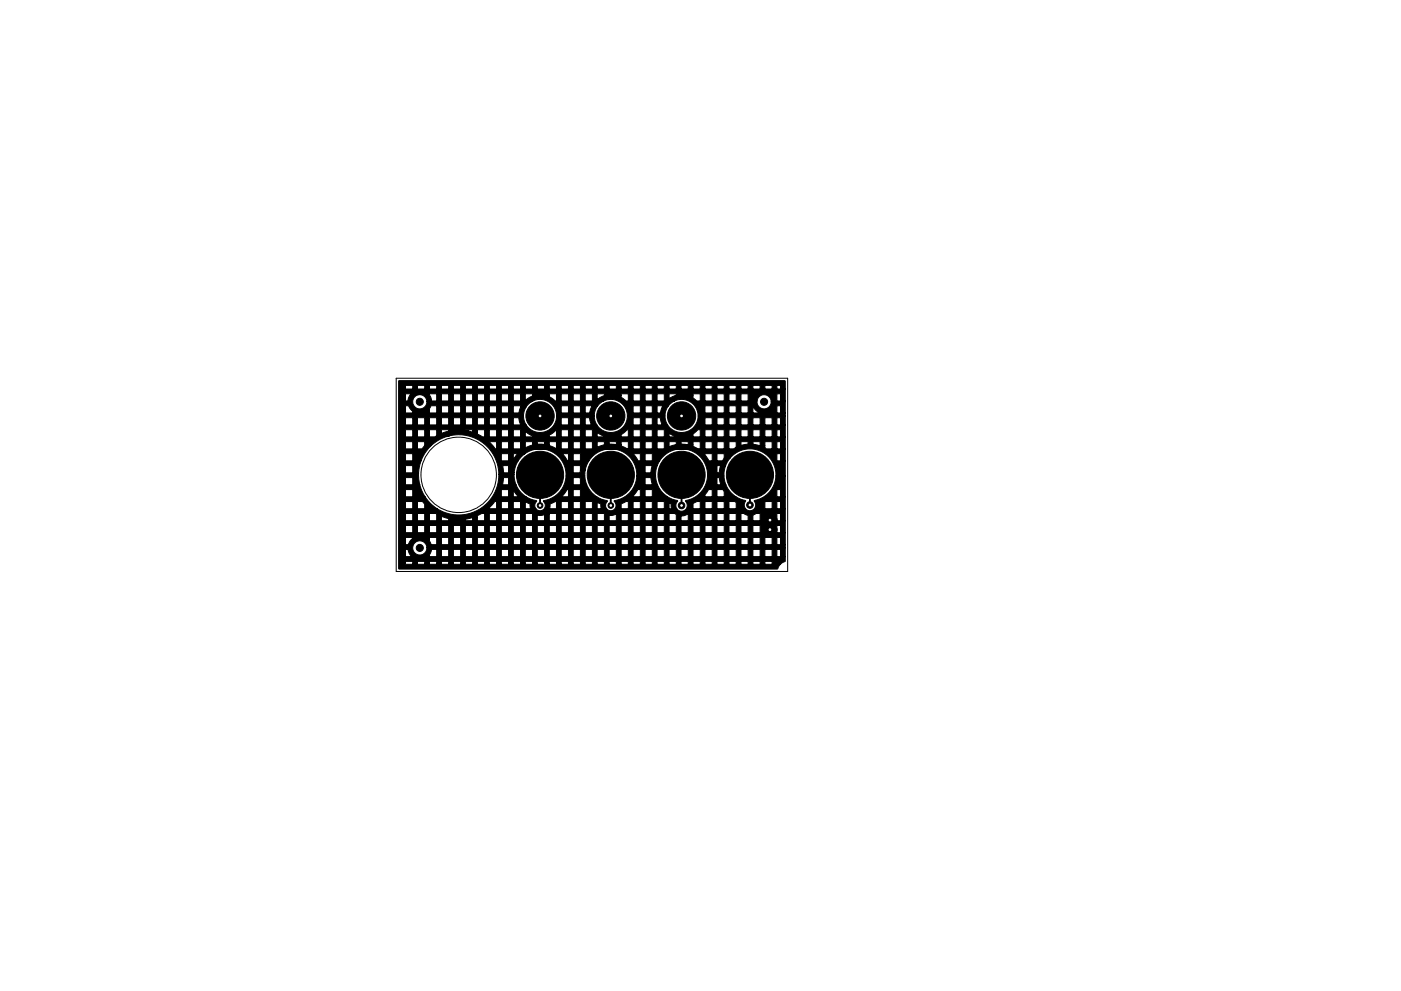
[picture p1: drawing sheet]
<svg xmlns="http://www.w3.org/2000/svg" width="297mm" height="210mm" viewBox="0 0 297 210" stroke-linecap="round" stroke-linejoin="round" font-family="sans-serif">
<g fill="none" stroke="#000" stroke-width=".21">
<path d="M84 80.2h83v41h-83z"/>
<circle cx="97.3" cy="100.7" r="8"/>
</g>
<g fill="#000" stroke="#000" stroke-width=".21">
<path d="M84.6 80.8h81.8l.1 1.7h-1v-.7h-.8v.7h-1v-.7h-1.5v.7h-1v-.7h-1.6v.7h-1v-.7h-1.5v.7h-1v-.7h-1.5v.7h-1.1v-.7h-1.5v.7h-1v-.7h-1.5v.7h-1v-.7h-1.6v.7h-1v-.7h-1.5v.7h-1v-.7h-1.5v.7h-1.1v-.7h-1.5v.7h-1v-.7h-1.5v.7h-1v-.7h-1.6v.7h-1v-.7h-1.5v.7h-1v-.7h-1.5v.7h-1.1v-.7h-1.5v.7h-1v-.7h-1.5v.7h-1v-.7h-1.6v.7h-1v-.7h-1.5v.7h-1v-.7h-1.5v.7h-1.1v-.7h-1.5v.7h-1v-.7h-1.5v.7h-1v-.7h-1.6v.7h-1v-.7h-1.5v.7h-1v-.7h-1.5v.7h-1.1v-.7h-1.5v.7h-1v-.7h-1.5v.7h-1v-.7h-1.6v.7h-1v-.7h-1.5v.7h-1v-.7h-1.5v.7h-1.1v-.7h-1.5v.7h-1v-.7h-1.5v.7h80.5v2.6h-1v-1.6h-.8v1.6h1.8v.1h-3v-.2a1.5 1.5 0 0 0-1.6-1.3 1.5 1.5 0 0 0-1.4 1.4h-1.9v-1.6h-1.5v1.6h-1v-1.6h-1.5v1.6h-1.1v-1.6h-1.5v1.6h-1v-1.6h-1.5v1.6h-1v-1.6h-1.6v.4h-3.5v-.4h-1.5v1.1l1.5-.7h3.5v.5l.8 .7h12.8a1.5 1.5 0 0 0 1.4 1.7 1.5 1.5 0 0 0 1.6-1.6h3v2.4h-1v-1.5h-.8v1.5h-3.6l-1-.7-.5-.8v1.5h-1v-1.5h-1.5v1.5h-1v-1.5h-1.5v1.5h-1.1v-1.5h-1.5v1.5h-1v-1.5h-1.5v1.5h17v.6h-18.5v-.3a3.5 3.5 0 0 0-5-2.8h-2.2v-1.6h-1.5v1.6h-1v-1.6h-1.5v1.6h-1v-1.6h-1.6v1.6h-1v-1.6h-1.5v.4h-3.6v-.4h-1.5v1.3l1.5-.9h3.6v.4l1 .8h10.3l-1.3 1h-2.4v1.5h-1v-1.5h-1.5v1.5h-1v-1.5h-1.6v1.5h5.8l.5-1.5h1.2l-.5 1.1-.2 1h-8a3.5 3.5 0 0 0-5-3.1h-2.4v-1.6h-1.5v1.6h-1v-1.6h-1.6v1.6h-1v-1.6h-1.5v1.6h-1v-1.6h-1.5v.5h-3.6v-.5h-1.5v1.5l1.5-1h3.6v.2l1.2 .9h10.3l-1.3 1h-2.6v1.5h-1v-1.5h-1.6v1.5h-1v-1.5h-1.5v1.5h6l.5-1.5h1.2l-.5 1.1-.2 1h-8a3.5 3.5 0 0 0-5-3.1h-2.6v-1.6h-1.6v1.6h-1v-1.6h-1.5v1.6h-1v-1.6h-1.5v1.6h-1.1v-1.6h-1.5v1.6h-1v-1.6h-1.5v1.6h-1v-1.6h-1.6v1.6h-1v-1.6h-1.5v1.6h-1v-1.6h-6.6v1.6h.5l.1-.7 .5-.9h4l.4 1.6h21.5l-.3 .1h-22.2v-.2a1.51 1.51 0 0 0-2.4-.9 1.51 1.51 0 0 0 .3 2.5 1.51 1.51 0 0 0 2.1-1.4h22.2l-1.2 1.2h-1.1v-.3h-1.6v1.5h-1v-1.5h-1.5v1.5h-1v-1.5h-1.5v1.5h-1.1v-1.5h-1.5v1.5h-1v-1.5h-1.5v1.5h-1v-1.5h-1.6v1.5h-1v-1.5h-1.5v1.5h-1v-1.5h-1.2l-.3 .6v.9h-3.6v-.3l-.5-.5-.4-.7h-.6v1.5h24l.4-1.2h1.1a3.5 3.5 0 0 0 .1 3.8h-1.2l-.4-1.6h-1.2v1.6h-1v-1.6h-1.5v1.6h-1v-1.6h-1.5v1.6h-1.1v-1.6h-1.5v1.6h-1v-1.6h-1.5v1.6h-1v-1.6h-1.6v1.6h-1v-1.6h-1.5v1.6h-1v-1.6h-1.5v1.6h-1.1v-1.6h-1.5v1.6h-1v-1.6h-1.5v1.6h25.6l.1 .1a3.5 3.5 0 0 0 3.9 1.3 3.5 3.5 0 0 0 2.4-3.4h8l.2 1.1 .4 .9h-1.2l-.4-1.6h-.9v1.6h-1v-1.6h-1.6v1.6h-1v-1.6h-1.5v1.6h7.6l.1 .1a3.5 3.5 0 0 0 3.9 1.3 3.5 3.5 0 0 0 2.4-3.4h8l.2 1.1 .4 .9h-1.2l-.4-1.6h-.7v1.6h-1v-1.6h-1.5v1.6h-1v-1.6h-1.6v1.6h7.4a3.5 3.5 0 0 0 3.9 1.4 3.5 3.5 0 0 0 2.5-3.4h18.5v2h-1v-1.6h-.8v1.6h-1v-1.6h-1.5v1.6h-1v-1.6h-1.6v1.6h-1v-1.6h-1.5v1.6h-1v-1.6h-1.5v1.6h-1.1v-1.6h-1.5v1.6h-1v-1.6h-1.5v1.6h17v2.5h-1v-1.5h-.8v1.5h-1v-1.5h-1.5v1.5h-1v-1.5h-1.6v1.5h-1v-1.5h-1.5v1.5h-1v-1.5h-1.5v1.5h-1.1v-1.5h-1.5v1.5h-1v-1.5h-1.5v1.5h-1v-1.5h-.5l-1.1 .9v.6h-3.5l-1.5-.8v.8h-1.1v-1.5h-1.5v1.5h-1v-1.5h-1.5v1.5h-1v-1.5h-1.6v1.5h-1v-1.5h-.2l-1.3 1v.5h-3.6v-.1l-1.5-.9v1h-1v-1.5h-1.5v1.5h-1v-1.5h-1.6v1.5h-1v-1.5h-1.5v1.5h-1v-1.5l-1.5 1.1v.4h-3.6v-.2l-1.5-1v1.2h-1v-1.5h-1.6v1.5h-1v-1.5h-1.5v1.5h-1v-1.5h-1.5v1.5h-1.1v-1.5h-1.5v.5h-1v-.5h-1.5v.1l.7 .2h-4.3v-.3h-1.5v.8l1.5-.5h4.3l.8 .2h1v.4l1.1 .6h64.2v2.5h-1v-1.5h-.8v1.5h-1v-1.5h-1.5v.9h-1v-.9h-1.6v.5h-1v-.5h-1.5v.8l1-.2 1.5-.1 1.6 .4h1v.3h-6.1v-1.2h-1.5v1.5h-1.1v-1.5h-1.5v1.5h-1v-1.5h-1.5v1.5h-1v-1.5h-1.6v.7h-1v-.7h-1.5v.5l1.2 .1h-2.2v-.6h-1.5v1.1l1.5-.5 3.5 .1v.3l1.1 .5h-7.2v-1.5h-1.5v1.5h-1v-1.5h-1.5v1.5h-1v-1.5h-1.6v1.5h-1v-1.5h-1.5v.6h-1v-.6h-1.5v.5l2.5 .2h-3.6v-.7h-1.5v1.2l1.5-.5h3.6v.2l1.3 .6h-7.4v-1.5h-1.5v1.5h-1v-1.5h-1.6v1.5h-1v-1.5h-1.5v1.5h-1v-1.5h-1.5v.6h-1.1v-.6h-1.5v.6h2.6v.1h-3.6v-.7h-1.5v1.3l1.5-.6h3.6l1.5 .8h1h-8.6v-1.5h-1.6v1.5h-1v-1.5h-1.5v1.5h-1v-1.5h-1.5l1.2 1.5h50.5l.6-.3h6.1l.3 .3h4v2.6h-1v-1.6h-.8l.1 1.6h1.7v3.2h-2v-.5a5.5 5.5 0 0 0-3.7-5 5.5 5.5 0 0 0-6 1.7h-1.3v-1h-1.5v1.6h-1v-1.6h-1.5v.3l.8 1.3h2.9l.3-.6h1.3l-.9 1.6h-1.9v1.5h.5l.3-1.5h1.1l-.3 1-.1 1.2h-3.5a5.5 5.5 0 0 0-3.8-5.5 5.5 5.5 0 0 0-6.3 2.3h-1.6v-1.6h-1.5v1.6h-1v-1.6h-1.6l1.1 1.6h4.6l-.5 1h-2.6v1.5h1.2l.3-1.5h1.1l-.3 1-.1 1.2h-4v-.5a5.5 5.5 0 0 0-4.1-5.1 5.5 5.5 0 0 0-6 2.4h-1.8v-1.6h-1.6v1.6h-1v-1.6h-1.3l1.1 1.6h4.6l-.8 1.9h-1v-.9h-1.6v1.5h1.5l.1-.6h1l-.1 1.3h-4v-.5a5.5 5.5 0 0 0-8.7-4.3h-2.5v1.3l1-1.3h1.5l-1.4 1.6h-2.1v-1.6h-1.5v1.6h3.6a5.4 5.4 0 0 0-.9 2.5h-1.2v-1.5h-1.2l.2 1.5h2.2v.4h-3.2a8.5 8.5 0 0 0-10.4-8.3h-2.8v-1.2h-1.5v1.5h-1.1v-1.5h-1.5v1.5h-1v-1.5h-1.5v1.5h6.2l.4-.3h2.8l-2.1 .8-1.9 1.3h-1.4v-.8h-1.5v1.5h-1v-1.5h-1.5v1.5h3.5l.5-.7h1.4a8.5 8.5 0 0 0-2.1 3.3h-1.8v-1.6h-1.5v1.6h3.3l-.5 2.5h-1.3v-1.5h-1.5v1.5h2.8l.2 2.6h-1.5v-1.6h-1.5v1.6h3l.5 1.4 .6 1.1h-2.6v-1.5h-1.5v1.5h4.1l1 1.3 1.6 1.2h-2.7v-.9l-.4-.6h-1.1v1.5h-1v-1.5h-1.5v1.5h6.7l.8 .5a8.5 8.5 0 0 0 3.9 .9 8.5 8.5 0 0 0 8.4-8.6h3.2l.1 1 .3 1.2h-1.6v-1.6h-1l-.3 1.6h2.9l.8 1.3 1.3 1.2h-1.6l-1.1-1.4v1.4h-1v-1.5h-1.5v1.5h5.2l.9 .4 1.3 .4 .1 .2a1.1 1.1 0 0 0-.3 1.3l.1 .2h-1.1l-.1-1-1-.4v1.4h-1v-1.5h-1.6v1.5h-1v-1.5h-1.5v1.5h-1v-1.5h-.4l-1.1 1.3v.2h9.8a1.15 1.15 0 0 0 1.7 .1 1.15 1.15 0 0 0-.1-1.7l.3-.1a5.5 5.5 0 0 0 4.5-5.2h4l.4 1.9h-1.3l-.1-1.6h-1.5v1.6h2.9l.8 1.3 1.3 1.2h-3.4v-1.5h-1.6v1.5h-1v-1.5h-.3l-1.1 1.5h7.4l.9 .4 1.3 .4 .1 .2a1.1 1.1 0 0 0-.3 1.3l.1 .2h-1.1l-.1-1-.8-.3v1.3h-1v-1.5h-1.5v1.5h-1v-1.5h-1.6v1.5h-1v-1.5h-1.5v1.5h-1v-1.5h-.2l-1.2 .5-.1 1h12.1a1.15 1.15 0 0 0 1.7 .1 1.15 1.15 0 0 0-.1-1.7l.1-.1a5.5 5.5 0 0 0 4.7-5.2h4l.4 1.9h-1.1l-.3-1.6h-1.2v1.6h2.6l.8 1.3 1.3 1.2h-3.2v-1.5h-1.5v1.5h-1v-1.5h-.6l-1 1.5h7.3l2.2 .9a1.4 1.4 0 0 0-.2 1.6h-1.1l-.1-1-.4-.2v1.2h-1.1v-1.5h-1.5v1.5h-1v-1.5h-1.5v1.5h-1v-1.5h-1.6v1.5h-1v-1.5h-.4l-1.1 .5v1l11.9 .1a1.24 1.24 0 0 0 1.8 .1 1.24 1.24 0 0 0-.1-1.8l.2-.1a5.5 5.5 0 0 0 4.5-5.2h3.5l.4 1.9h-1.1l-.3-1.6h-.5v1.6h1.9l.8 1.3 1.3 1.2h-2.5v-1.1l-.2-.4h-1.3v1.5h-1v-1.5h-.8l-.7 1.1v.4h6.5l2 .8 .1 .2a1.21 1.21 0 0 0 0 1.5h-2v-1.3l-.3-.2h-1.2v1.5h-1.1v-1.5h-1.5v1.5h-1v-1.5h-1.5v1.5h-1v-1.5h-.7l-.9 .4v1.1h11.2a1.21 1.21 0 0 0 1.7 .2 1.21 1.21 0 0 0 .1-1.7l.1-.2a5.5 5.5 0 0 0 4.5-5.2h2v4.4h-1v-1.5h-.8v1.5h1.8v2.5h-1v-1.5h-.8v1.5h-1v-1.5h-1.4l-.1 1.5h4.3v2.6h-1v-1.6h-.8l.1 1.6h-3.6v-1.6h-.9l-.7 .4v1.2h-1v-1.2l-.9-.4h-.6v1.6h-1v-1.6h-1.5v1.6h-1.1v-1.6h-1.5v1.6h-1v-1.6h-1.5v1.6h-1v-1.6l-2.6 .1-.7 .3-.8 .2v1h-1v-1.3l-.3-.3h-1.2v1.6h-1.1v-1.6h-1.5v1.6h-1v-1.6h-1.5v1.6h-1v-1.6h-1.6v1.6h-1v-1.6l-2.5 .1-.8 .3h-.7v1.2h-1.1v-1.6h-1.5v1.6h-1v-1.6h-1.5v1.6h-1v-1.6h-1.6v1.6h-1v-1.6h-1.5v1.6h-1v-1.6h-1.5v.3h-1.1l-.7 .2-.8-.1v1.2h-1v-1.6h-1.5v1.6h-1v-1.6h-1.6v1.6h-1v-1.6h-1.5v1.6h-1v-1.6h-1.5v1.6h-1.1v-1.6h-.6l-.9 .5v.4h-1l-1.5 .4v.3h-3.6v-.5l-1.5-.5v1h-1v-1.5l-1.5-.1v1.6h-1.1v-1.6h-1.5v1.6h-1v-1.6h-1.5v1.6h14.2v-.7h1v.7h14.2v-1.3h1.1v1.3h14.2v-1.5h1v1.5h14.2v-1.5h1v1.5h19.6v2.5h-1v-1.5h-.8v1.5h-3.5v-1.5h-1.6v1.5h-1v-1.5h-1.5v1.5h-1v-1.5h-1.5v1.5h-1.1v-1.5h-1.5v1.5h-1v-1.5h-1.5v1.5h-1v-1.5h-1.6v1.5h-1v-1.5h-1.5v1.5h-1v-1.5h-1.5v1.5h-1.1v-1.5h-1.5v1.5h-1v-1.5h-1.5v1.5h-1v-1.5h-1.6v1.5h-1v-1.5h-1.5v1.5h-1v-1.5h-1.5v1.5h-1.1v-1.5h-1.5v1.5h-1v-1.5h-1.5v1.5h-1v-1.5h-1.6v1.5h-1v-1.5h-1.5v1.5h-1v-1.5h-1.5v1.5h-1.1v-1.5h-1.5v1.5h-1v-1.5h-1.5v1.5h-1v-1.5h-1.6v1.5h-1v-1.5h-1.5v1.5h-1v-1.5h-1.5v1.5h-1.1v-1.5h-1.5v1.5h-1v-1.5h-1.5v1.5h-1v-1.5h-1.6v1.5h-1v-1.5h-1.5v1.5h-1v-1.5h-1.5v1.5h-1.1v-1.5h-1.5v1.5h-1v-1.5h-1.5v1.5h80.5v2.6h-1v-1.6h-.8v1.6h-1v-1.6h-1.5v1.6h-1v-1.6h-1.6v1.6h-1v-1.6h-1.5v1.6h-1v-1.6h-1.5v1.6h-1.1v-1.6h-1.5v1.6h-1v-1.6h-1.5v1.6h-1v-1.6h-1.6v1.6h-1v-1.6h-1.5v1.6h-1v-1.6h-1.5v1.6h-1.1v-1.6h-1.5v1.6h-1v-1.6h-1.5v1.6h-1v-1.6h-1.6v1.6h-1v-1.6h-1.5v1.6h-1v-1.6h-1.5v1.6h-1.1v-1.6h-1.5v1.6h-1v-1.6h-1.5v1.6h-1v-1.6h-1.6v1.6h-1v-1.6h-1.5v1.6h-1v-1.6h-1.5v1.6h-1.1v-1.6h-1.5v1.6h-1v-1.6h-1.5v1.6h-1v-1.6h-1.6v1.6h-1v-1.6h-1.5v1.6h-1v-1.6h-1.5v1.6h-1.1v-1.6h-1.5v1.6h-1v-1.6h-1.5v1.6h-1v-1.6h-1.6v1.6h-1v-1.6h-1.5v1.6h-1v-1.6h-1.5v.2h-3.6v-.2h-1.5v1.6h.6l.4-.8 .5-.6h3.6v.6l.3 .8h75.1v.6h-76v-.2a1.51 1.51 0 0 0-2.4-.9 1.51 1.51 0 0 0 .3 2.5 1.51 1.51 0 0 0 2.1-1.4h76v1.9h-1v-1.5h-.8v1.5h-1v-1.5h-1.5v1.5h-1v-1.5h-1.6v1.5h-1v-1.5h-1.5v1.5h-1v-1.5h-1.5v1.5h-1.1v-1.5h-1.5v1.5h-1v-1.5h-1.5v1.5h-1v-1.5h-1.6v1.5h-1v-1.5h-1.5v1.5h-1v-1.5h-1.5v1.5h-1.1v-1.5h-1.5v1.5h-1v-1.5h-1.5v1.5h-1v-1.5h-1.6v1.5h-1v-1.5h-1.5v1.5h-1v-1.5h-1.5v1.5h-1.1v-1.5h-1.5v1.5h-1v-1.5h-1.5v1.5h-1v-1.5h-1.6v1.5h-1v-1.5h-1.5v1.5h-1v-1.5h-1.5v1.5h-1.1v-1.5h-1.5v1.5h-1v-1.5h-1.5v1.5h-1v-1.5h-1.6v1.5h-1v-1.5h-1.5v1.5h-1v-1.5h-1.5v1.5h-1.1v-1.5h-1.5v1.5h-1v-1.5h-1.5v1.5h-1v-1.5h-1.6v1.5h-1v-1.5h-1.5v1.5h-1v-1.5h-1.1l-.4 1.1v.4h-3.8l-.5-.6-.3-.9h-.5v1.5h80.5v.9l-1.1 .7h-1.7v-.6h-1.5v.6h-1v-.6h-1.6v.6h-1v-.6h-1.5v.6h-1v-.6h-1.5v.6h-1.1v-.6h-1.5v.6h-1v-.6h-1.5v.6h-1v-.6h-1.6v.6h-1v-.6h-1.5v.6h-1v-.6h-1.5v.6h-1.1v-.6h-1.5v.6h-1v-.6h-1.5v.6h-1v-.6h-1.6v.6h-1v-.6h-1.5v.6h-1v-.6h-1.5v.6h-1.1v-.6h-1.5v.6h-1v-.6h-1.5v.6h-1v-.6h-1.6v.6h-1v-.6h-1.5v.6h-1v-.6h-1.5v.6h-1.1v-.6h-1.5v.6h-1v-.6h-1.5v.6h-1v-.6h-1.6v.6h-1v-.6h-1.5v.6h-1v-.6h-1.5v.6h-1.1v-.6h-1.5v.6h-1v-.6h-1.5v.6h-1v-.6h-1.6v.6h-1v-.6h-1.5v.6h-1v-.6h-1.5v.6h-1.1v-.6h-1.5v.6h-1v-.6h-1.5v.6h79.4l-.6 1h-80.2z"/>
<circle cx="89" cy="85.2" r=".75"/>
<circle cx="114.5" cy="88.2" r="3"/>
<circle cx="129.5" cy="88.2" r="3"/>
<circle cx="144.5" cy="88.2" r="3"/>
<circle cx="162" cy="85.2" r=".75"/>
<circle cx="89" cy="116.2" r=".75"/>
<circle cx="114.5" cy="100.7" r="5"/>
<circle cx="114.5" cy="107.2" r=".6"/>
<circle cx="129.5" cy="100.7" r="5"/>
<circle cx="129.5" cy="107.2" r=".6"/>
<circle cx="144.5" cy="100.7" r="5"/>
<circle cx="144.5" cy="107.2" r=".7"/>
<circle cx="159" cy="100.7" r="5"/>
<circle cx="159" cy="107.1" r=".7"/>
<circle cx="163.2" cy="112.4" r=".7"/>
<circle cx="163.3" cy="110.3" r=".7"/>
</g>
<path d="M114.5 100.7v6.5M129.5 100.7v6.5M144.5 100.7v6.5M159 100.7v6.4" fill="none" stroke="#000" stroke-width=".4"/>
<g fill="#fff" stroke="#fff" stroke-width=".21">
<circle cx="159" cy="107.1" r=".17"/>
<circle cx="129.5" cy="107.2" r=".17"/>
<circle cx="144.5" cy="107.2" r=".17"/>
<circle cx="114.5" cy="107.2" r=".17"/>
<circle cx="163.3" cy="110.3" r=".17"/>
<circle cx="163.2" cy="112.4" r=".17"/>
<circle cx="114.5" cy="88.2" r=".17"/>
<circle cx="144.5" cy="88.2" r=".17"/>
<circle cx="129.5" cy="88.2" r=".17"/>
</g>
</svg>
